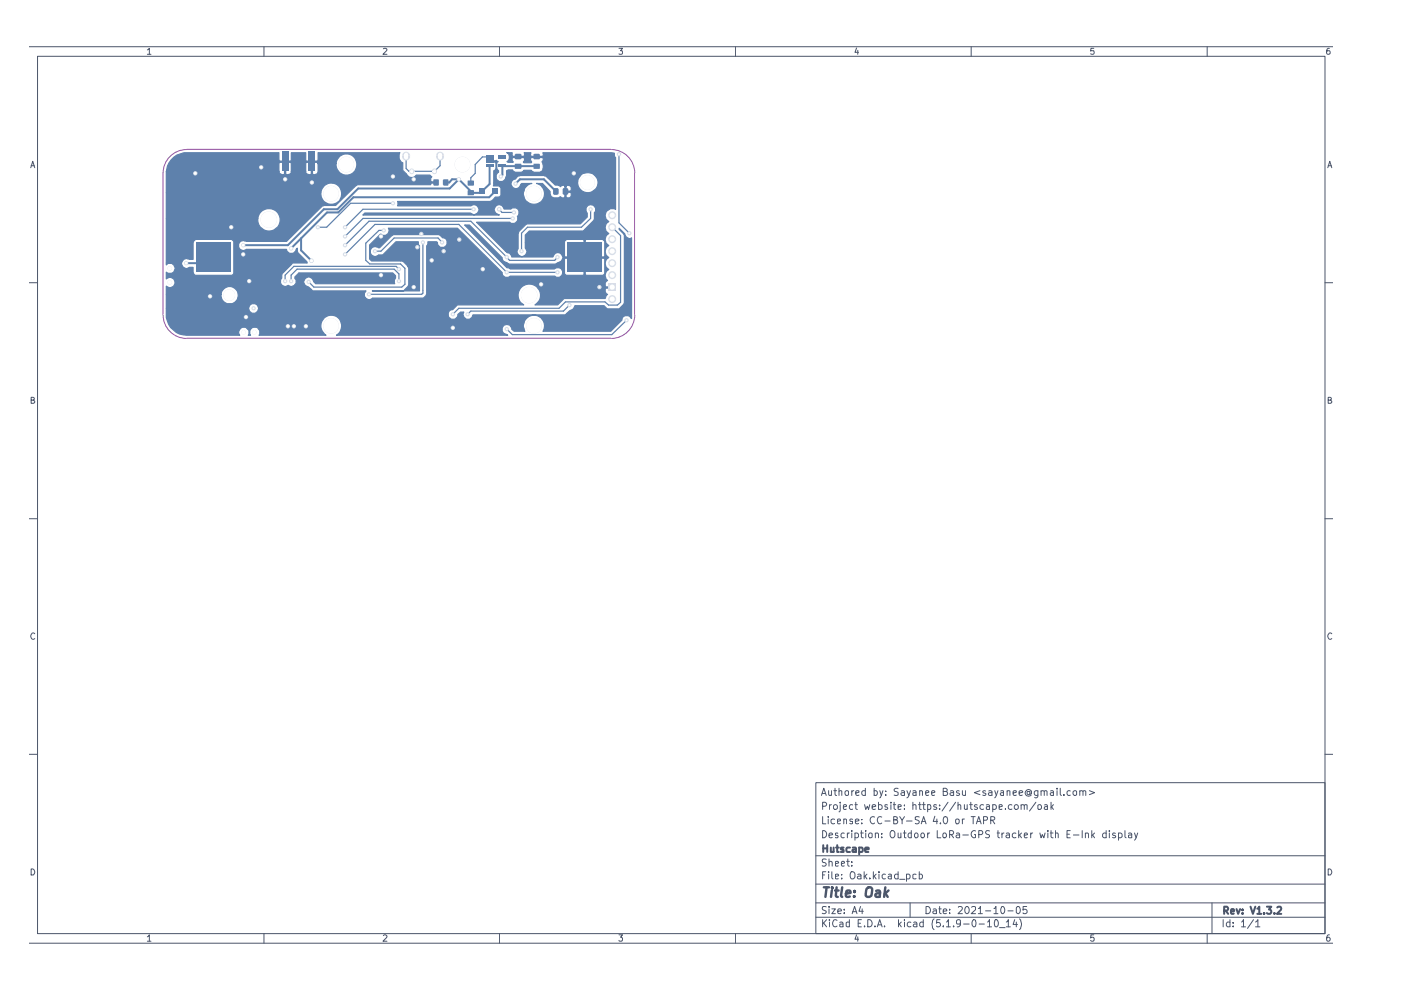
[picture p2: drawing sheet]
<svg xmlns="http://www.w3.org/2000/svg" width="297mm" height="210mm" viewBox="0 0 297 210" stroke-linecap="round" stroke-linejoin="round" font-family="sans-serif">
<g fill="none" stroke="#4c566a" stroke-width=".21">
<path d="M6.3 9.9h276.3M8 11.9h272.9v186.1h-272.9zM31.2 10.6l.5-.4v1.3M31.2 11.5h.8M56 9.9v2M81.3 10.3l.5-.1 .2 .4-.8 .9h.8M105.9 9.9v2M131.2 10.2h.8l-.4 .6h.3v.6h-.7M156 9.9v2M181.6 10.2l-.3 .9h.7M181.9 10.7v.8M205.9 9.9v2"/>
<path d="M231.9 10.2h-.6l-.1 .6h.7a.48 .48 0 0 1 0 .6 .48 .48 0 0 1-.7 0M255.9 9.9v2M281.9 10.2l-.5 .1-.1 1 .2 .2 .4-.1 .1-.4-.1-.2h-.6v.2M6.5 35.6l.4-1.4 .5 1.4M6.6 35.1h.7M281.5 35.6l.4-1.4 .5 1.4M281.6 35.1h.7M6.3 59.9h1.7M280.9 59.9h1.7M6.6 84.8h.6v-.5l-.6-.1v1.3h.5l.3-.4-.4-.3M281.6 84.8h.6v-.5l-.6-.1v1.3h.5l.3-.4-.4-.3M6.3 110h1.7"/>
<path d="M280.9 110h1.7M7.4 134.4a.57 .57 0 0 0-.8 0 .57 .57 0 0 0 0 .8l.3 .4 .5-.2M282.4 134.4a.57 .57 0 0 0-.8 0 .57 .57 0 0 0 0 .8l.3 .4 .5-.2M6.3 159.9h1.7M280.9 159.9h1.7M173 165.9h107.9v32.1h-107.9zM174.2 168.7l.5-1.6 .5 1.6M174.3 168.2h.7M174.4 176.1a.77 .77 0 0 1 .9 .8 .77 .77 0 0 1-.9 .7zM174.4 173.1v1.6h.7M174.4 170.9h.7l.2-.3-.1-.3-.3-.2h-.5v1.5M175.6 173.1v.1"/>
<path d="M175.6 173.7v1M175.7 167.6l.1 1 .3 .1 .2-.2M175.8 177.1l.7-.1-.1-.3-.4-.1-.2 .3 .1 .6h.5M175.9 170.6v1M176.3 170.6l-.4 .3M176.3 167.6v1.1M176.8 170.8l.2-.2 .4 .1 .1 .7a.47 .47 0 0 1-.4 .2 .47 .47 0 0 1-.4-.2zM176.8 167.6h.6M177 173.7h-.5l-.3 .2 .2 .7h.6M177 167.1v1.3l.4 .3M177.5 174.2l.7-.2-.1-.3h-.4l-.2 .1v.6l.2 .3 .4-.1M177.6 176.7h-.5v.3l.4 .1 .2 .3-.2 .2-.4-.1"/>
<path d="M177.9 167.8l.2-.2 .4 .1v1M177.9 167.1v1.6M178.1 170.6v1.3l-.2 .2M178.1 170.1v.2M178.8 171.1l.7-.2-.2-.3-.4 .1-.1 .7 .2 .2 .4-.1M178.9 173.7h.4l.2 .1v.9M178.9 173.7v1M179 176.7l-.4-.1-.3 .4v.4l.3 .2 .4-.1M179.2 167.9l.2-.3 .4 .1 .1 .8-.5 .2-.2-.4zM179.7 176.6v1M180.1 176.6l-.4 .4M180.6 176.1v.2"/>
<path d="M180.6 167.6v1.1M180.6 176.6v1M180.8 173.7h-.5l-.1 .1 .1 .4h.5v.4h-.6M180.8 170.7l-.5-.1-.2 .3v.5l.2 .2 .5-.1M181 167.6l-.4 .3M181.3 176.7h.6l.1 .7a.52 .52 0 0 1-.7 .1M181.3 176.6v1.5M181.3 170.6h.5M181.4 174.2l.7-.2-.1-.3h-.4l-.2 .1v.8h.6M181.4 170.1v1.3l.4 .2M181.4 168.1l.7-.1v-.3l-.4-.1-.3 .2 .1 .8h.6M182.5 176.6h.5"/>
<path d="M182.6 176.1v1.3l.4 .2M182.7 174.5v.2M182.7 173.7v.1M183.3 170.6l.3 1 .3-.7 .2 .7 .3-1M183.5 167.7a.52 .52 0 0 0-.8 .2l.2 .7h.6M183.5 167.1v1.6M183.6 176.1v.2M183.6 176.6v1M184.2 176.8l.2-.2 .5 .2-.1 .7-.4 .1-.3-.2zM184.9 171.1l.8-.2-.1-.2-.4-.1-.3 .3v.5l.3 .2 .4-.1M185.3 167.7l.5-.1 .2 .3-.1 .6-.1 .2-.5-.1M185.3 167.1v1.6"/>
<path d="M185.4 173.2a.71 .71 0 0 0-.9 .6 .71 .71 0 0 0 .8 .8l.1-.1M185.6 176.8l.1-.1a.36 .36 0 0 1 .6 .2v.7M185.6 176.6v1M186.3 170.7h.6l.1 .7a.52 .52 0 0 1-.7 .1M186.3 170.1v1.5M186.5 167.6l.4 1.1M186.9 177.5v.1M186.9 176.7v.2M186.9 173.2a.67 .67 0 0 0-.8 .2 .67 .67 0 0 0 0 .8l.2 .4 .2 .1 .4-.2M187.2 167.6l-.5 1.5-.2 .1M187.6 174.1h1.1M187.8 168.5v.2"/>
<path d="M187.8 167.7v.1M188.1 170.7h-.5v.3l.4 .1 .2 .3-.2 .2-.4-.1M188.9 170.1v.2M188.9 170.6v1M189.1 176.1h.3a.97 .97 0 0 1 0 1.5h-.3a.97 .97 0 0 1 0-1.5zM189.4 170.6h.5M189.5 173.8l.7-.1v-.5l-.7-.1v1.6h.5l.2-.2 .1-.3-.4-.4M189.6 170.1v1.3l.3 .2M190.4 176.6v.9l.4 .1 .2-.1M190.4 171.1l.7-.2-.1-.2h-.6v.8h.6M190.4 167.2a.6 .6 0 0 0-.8 .2l.1 .4 .7 .3v.4a.64 .64 0 0 1-.8 .1M190.8 173.1l.5 .8 .5-.8"/>
<path d="M191 176.6v1M191.1 167.7l.4-.1 .3 .2v.9M191.3 173.9v.8M191.5 176.6h.6M191.8 176.1v1.4l.3 .1M191.8 171.4v.2M191.8 170.7v.2M191.8 168l-.8 .2 .3 .5 .5-.1M192.2 174.1h1.2M192.3 167.6l.4 1.1M193 167.6l-.5 1.4-.2 .2M193.2 176.7l-.4-.1-.3 .4v.4l.3 .2 .4-.1"/>
<path d="M193.2 176.1v1.5M193.5 170.8l.3-.2 .3 .1 .1 .9M193.5 167.7l.6-.1 .1 .2v.9M193.5 170.1v1.5M194 176.8l.4-.2 .2 .4v.4l-.2 .2h-.3l-.2-.2zM194.2 168l-.7 .1v.5h.7M194.7 170.6h.6M194.9 173.2h-.8v.5l.8 .5-.1 .3-.2 .2-.5-.1M195 170.1v1.4l.3 .1M195 167.8l.2-.2 .4 .2v.9M195 167.6v1.1M195.3 176.8l.2-.2 .4 .2 .1 .6-.3 .2h-.2l-.3-.2z"/>
<path d="M195.3 174.7l.5-1.6 .5 1.6M195.4 174.2h.8M195.6 170.6h.6M195.8 170.1v1.4l.4 .1M196.3 168.1l.6-.1-.1-.4h-.4l-.1 .2v.6l.1 .3 .4-.1M196.7 170.7l.4-.1 .3 .3-.1 .6h-.6M196.7 170.6v1.5M196.7 176.6v1M197.1 176.6l-.3 .1-.1 .3M197.5 168.1l.7-.1-.2-.4h-.3l-.2 .2v.6l.2 .3 .4-.1M198.2 173.1l-.3 1.1h.9M198.5 170.7l-.4-.1-.1 .3 .5 .3 .1 .2-.2 .2-.4-.1"/>
<path d="M198.6 173.7v1M198.7 176.1v1.5h.8M199.2 171.4v.2M199.2 170.7v.2M199.4 174.5v.2M200 176.7l.4-.1 .3 .4v.4l-.3 .2-.4-.1-.1-.1zM200 167.8h.7l.1-.4-.3-.3h-.5v1.6h.6l.2-.2 .1-.4-.4-.3M200.2 173.2l.2-.1a.79 .79 0 0 1 .6 .7 .79 .79 0 0 1-.3 .8l-.2 .1a.89 .89 0 0 1-.3-1.5zM201 170.1l-1.3 1.9M201.3 177l.7-.1 .2-.3-.1-.3-.3-.2h-.5v1.5M201.5 167.7l.4-.1 .3 .2v.9M201.7 177l.5 .6"/>
<path d="M202.2 168l-.8 .2 .3 .5 .5-.1M202.6 170.1l-1.3 1.9M202.7 173.7h.4l.3 .2v.4l-.3 .4-.4-.1zM202.8 176.7h.6l.1 .9M203.1 170.8l.2-.2 .3 .1 .1 .9M203.1 170.1v1.5M203.4 167.7l-.4-.1-.2 .2 .1 .3 .6 .2-.1 .3h-.6M203.5 177h-.6l-.2 .3 .2 .3 .6-.1M204 167.6l.1 1 .5 .1 .1-.2M204 173.7v1M204.1 177h1.2M204.5 173.7h-.5v.2"/>
<path d="M204.5 170.6v.8l.1 .2 .5-.2M204.7 167.6v1.1M205.1 170.6v1M205.6 170.6h.6M205.8 170.1v1.3l.4 .2M205.9 173.1h.9M206.3 173.1v1.6M206.8 176.2a.71 .71 0 0 0-.9 .7 .71 .71 0 0 0 .9 .6v-.5h-.2M207 174.7l.5-1.6 .5 1.6M207.2 170.7a.35 .35 0 0 0-.4-.1 .35 .35 0 0 0-.2 .3l.7 .5-.3 .2-.4-.1M207.2 174.2h.7M207.5 177h.6a.47 .47 0 0 0 .3-.5 .47 .47 0 0 0-.3-.4h-.6v1.5"/>
<path d="M207.8 167.6l-1.2 .5 1.2 .4M208.5 173.9h.6l.3-.2-.1-.5-.8-.1v1.6M208.5 170.7h-.6l-.1 .7a.52 .52 0 0 0 .7 .1M209 167.7l-.4-.1-.2 .2v.3l.6 .2v.3h-.6M209.1 170.7h.6l.1 .9M209.6 167.7l.5-.1 .2 .2v.9M209.8 176.2l-.6-.1-.2 .3 .2 .5 .5 .1 .1 .4-.3 .2-.5-.1M209.8 170.9l-.7 .2v.4h.7M210.1 173.9l.6-.1 .2-.1-.1-.5-.7-.1v1.6M210.3 168l-.8 .2 .3 .5 .5-.1M210.4 173.9l.5 .8M210.5 170.7h.6l.1 .7a.52 .52 0 0 1-.7 .1"/>
<path d="M210.5 170.6v1.5M210.9 167.6l.3 1.1M211.4 176.6h.5M211.6 176.1v1.3l.3 .2M211.6 167.6l-.7 1.6M211.8 171.1l.7-.2-.2-.3-.5 .1v.8h.6M212.2 167.7h.6v1M212.4 176.6v1M212.8 168l-.7 .2 .1 .4h.6M212.9 176.6l-.5 .4M213.2 171.4v.2M213.4 176.7h.6v.9"/>
<path d="M213.5 167.8l.2-.2 .4 .1v1M213.5 167.6v1.1M214 177h-.5l-.2 .3 .2 .3 .5-.1M214.5 170.7h-.5l-.2 .7a.52 .52 0 0 0 .7 .1M214.8 168.1l.7-.1v-.3l-.4-.1-.3 .2 .1 .8h.6M215.1 170.8l.3-.2 .3 .1 .2 .7a.47 .47 0 0 1-.4 .2 .47 .47 0 0 1-.4-.2zM215.4 176.7h-.6l-.2 .7a.52 .52 0 0 0 .8 .1M216 176.1v1.5M216.1 168.1l.7-.1-.1-.3-.4-.1-.2 .2 .1 .8h.5M216.2 177l.4 .6M216.5 170.8l.1-.1a.36 .36 0 0 1 .6 .2v.7M216.5 170.6v1"/>
<path d="M216.6 176.6l-.6 .6M217.2 177.1l.6-.1-.1-.4-.4 .1-.1 .7 .1 .2 .5-.1M217.2 170.9l.1-.3 .5 .1v.9M218.4 167.9h-.6v.5l.4 .1 .2-.2M218.4 167.8v.6l.3-.1v-.5a.7 .7 0 0 0-.9-.3l-.4 .3a.72 .72 0 0 0 .7 1l.5-.1M218.5 176.6v1M218.9 176.6l-.4 .4M219.6 170.1l-1.3 1.9M220 170.8l.3-.2 .4 .2 .1 .6-.2 .2-.6-.2zM220 167.6v1.2l-.3 .4-.3-.1M220 167.7a.52 .52 0 0 0-.7 .2l.2 .7h.5M220.5 176.6l.2 1 .3-.6 .3 .6 .3-1"/>
<path d="M220.7 167.8l.3-.2 .4 .2v.9M220.7 167.6v1.1M221.4 167.8l.2-.2 .4 .2v.9M221.5 170.7h.5l.1 .9M222.1 170.9l-.5 .1-.2 .3 .2 .3 .5-.1M222.2 176.1v.2M222.2 176.6v1M222.7 176.6h.6M222.8 167.7l.4-.1 .2 .2v.9M222.8 176.1v1.3l.5 .2M222.8 170.1v1.5M222.9 171l.5 .6"/>
<path d="M223.4 168l-.7 .2 .1 .5 .6-.1M223.4 170.6l-.6 .6M223.8 176.8l.1-.2 .4 .1 .1 .9M223.8 176.1v1.5M224.1 167.1v.2M224.1 167.6v1.1M224.8 167.1v1.3l.2 .3M225.6 168.5v.2M226.2 176.9h.5M226.9 176.1h-.7v1.5h.7M226.9 167.7l-.4-.1-.3 .3 .1 .6 .2 .2 .4-.1M227.5 167.9a.45 .45 0 0 1 .8-.1v.7l-.3 .2-.4-.2z"/>
<path d="M227.6 177h1.2M228.9 167.8l.3-.2 .4 .2v.9M228.9 167.6v1.1M229.4 176.1v1.5M229.6 167.8l.2-.2 .4 .2v.9M230.1 176.8l.1-.1a.36 .36 0 0 1 .6 .2v.7M230.1 176.6v1M231 167.6l1.1 .5-1.1 .4M231.5 176.1v1.5M231.6 177l.5 .6M232.1 176.6l-.6 .6M234.5 176.7h-.6l-.1 .7a.52 .52 0 0 0 .7 .1"/>
<path d="M234.5 176.1v1.5M235.2 176.1v.2M235.2 176.6v1M236.5 176.7l-.4-.1-.2 .3 .2 .2 .4 .1v.3h-.6M237.2 176.7h.5l.2 .7a.52 .52 0 0 1-.7 .1M237.2 176.6v1.5M238.5 176.1v1.3l.3 .2M239.3 176.7h.6v.9M239.9 177l-.6 .1v.4h.6M240.5 176.6l.4 1M241.2 176.6l-.7 1.5M6.3 200h276.3"/>
<path d="M6.6 184.2a.71 .71 0 0 1 .7 .5 .71 .71 0 0 1-.2 .8h-.5zM31.2 198.6l.5-.4v1.4M31.2 199.6h.8M56 198v2M81.3 198.4l.1-.2h.4l.2 .4-.8 1h.8M105.9 198v2M131.2 198.2h.8l-.4 .5 .4 .3-.1 .5-.5 .1-.2-.2M156 198v2M173 194.5h107.9M173 191.4h107.9M173 187.5h107.9M173 181.4h107.9"/>
<path d="M174.4 195v1.5M174.4 185.5h.4M174.6 195.7l.7 .8M175.1 184.8h-.7v1.6M175.2 192.3h-.8a.61 .61 0 0 0 .1 .6 .61 .61 0 0 0 .6 .2l.1 .4a.6 .6 0 0 1-.9 .1M175.2 182.2h-.8a.53 .53 0 0 0 .1 .6 .53 .53 0 0 0 .5 .2l.2 .2-.2 .4h-.7M175.3 195l-.9 .9M175.7 184.8v.2M175.7 185.3v1.1M175.8 192.2v.2M175.8 182.8l.1-.1a.36 .36 0 0 1 .5 .2v.7M175.8 182.1v1.5"/>
<path d="M175.8 192.7v1M175.9 195v.2M175.9 195.5v1M176.4 192.7h.7l-.7 1h.7M176.4 184.8v1.3l.2 .3M177.1 185.8l.7-.1-.2-.4-.5 .1v.9h.6M177.1 183.1l.7-.1-.2-.4-.5 .1v.9h.6M177.5 195.2l-.4-.2a.78 .78 0 0 0-.6 .7 .78 .78 0 0 0 .6 .8l.4-.2M177.6 193.2l.8-.1-.1-.3-.4-.1-.3 .3v.5l.3 .2 .4-.1M178.1 195.6h.5l.1 .9M178.4 183.1l.7-.1-.2-.4-.4 .1-.1 .7 .2 .2h.4M178.5 186.2v.2"/>
<path d="M178.5 185.4v.1M178.7 195.9l-.6 .1v.4h.6M179 193.5v.2M179 192.8v.2M179.5 182.6h.6M179.7 182.1v1.3l.4 .2M180.1 195.6l-.4-.1-.3 .2v.6l.3 .2 .4-.1M180.1 195v1.5M180.4 184.9a.54 .54 0 0 1 .9 .4v.5a.51 .51 0 0 1-.5 .6 .51 .51 0 0 1-.5-.6zM180.6 183.5v.1M180.6 182.7v.2M180.7 193.7l.5-1.5 .5 1.5"/>
<path d="M180.8 193.3h.7M181.6 198.2l-.3 .9h.7M181.9 185.4l.4-.1 .2 .2v.9M181.9 198.6v1M181.9 195.7h.6M182.5 192.2l-.4 1h.9M182.5 185.7l-.7 .2 .2 .5 .5-.1M182.6 195h-.7v1.5h.7M182.8 192.7v1M183.2 184.8v1.6M183.3 196.3v.2M183.4 185.8l.4 .6"/>
<path d="M183.8 185.3l-.6 .6M184 195a.78 .78 0 0 1 .9 .7 .78 .78 0 0 1-.9 .8zM184.4 186.2v.2M185.2 184.8v1.6M185.3 185.8l.5 .6M185.5 196.3v.2M185.8 185.3l-.6 .6M186 196.5l.5-1.5 .5 1.5M186.2 196.1h.7M186.4 184.8v.2M186.4 185.3v1.1M187.5 196.3v.2"/>
<path d="M187.7 185.4l-.4-.1-.3 .3 .1 .6 .2 .2 .4-.1M188.4 185.4h.6v1M189 185.7l-.7 .2 .3 .5 .4-.1M190.4 185.4l-.5-.1-.2 .3v.4l.2 .4 .5-.1M190.4 184.8v1.6M190.5 195v1.5M190.7 195.9l.4 .6M190.8 186.4h1.1M191.1 195.5l-.6 .6M191.8 195v.2M191.8 195.5v1M192.2 185.4l.5-.1 .3 .3v.4l-.3 .4-.5-.1"/>
<path d="M192.2 185.3v1.6M193 191.4v3.1M193.1 195.6h-.6l-.1 .7a.52 .52 0 0 0 .7 .1M193.7 195.6h.6l.1 .9M194.2 185.4l-.4-.1-.3 .2v.7l.3 .2 .4-.1M194.4 195.9h-.5l-.3 .3 .3 .3 .5-.1M194.9 185.4l.4-.1 .3 .3v.4l-.3 .4-.4-.1M194.9 184.8v1.6M195.7 195.6h-.5l-.2 .7a.52 .52 0 0 0 .7 .1M195.7 195v1.5M196.3 192.2a.78 .78 0 0 1 1 .8 .78 .78 0 0 1-1 .7zM197.9 192.8h.6v.9"/>
<path d="M198 194.8a1.74 1.74 0 0 0 0 2.3M198.5 193.1h-.5l-.2 .3 .2 .3 .5-.1M199.1 192.7h.5M199.2 192.2v1.3l.4 .2M199.3 195h-.7l-.1 .7 .2-.1 .5 .1 .2 .6-.3 .2h-.4l-.2-.2M200 193.2l.7-.1v-.3l-.5-.1-.2 .3v.5l.2 .2 .5-.1M200 196.3v.2M200.7 195.5l.4-.5v1.5M200.7 196.5h.8M201.3 193.5v.2M201.3 192.8v.2M202.2 196.3v.2"/>
<path d="M203.2 192.4l.2-.2h.3l.3 .4-.9 1.1h.9M203.6 195.7l-.1 .2h-.6l-.1-.2 .1-.5 .2-.2 .5 .2v1l-.4 .3h-.3M204.3 195.9h1.2M204.7 192.4l.3-.2a.82 .82 0 0 1 .5 .8 .82 .82 0 0 1-.5 .7 .93 .93 0 0 1-.3-1.3zM205.9 198v2M206 192.4l.2-.2 .6 .1v.6l-.9 .8h.9M206.4 195a.89 .89 0 0 1 .4 1.4l-.2 .1a.88 .88 0 0 1-.2-1.5zM207.4 192.6h.2l.3-.4v1.5M207.4 193.7h.9M207.6 195.9h1.1M209 193.1h1.1M209.4 195.5l.4-.5v1.5"/>
<path d="M209.4 196.5h.8M210.7 192.6h.2l.3-.4v1.5M210.7 193.7h.9M210.9 195.2l.3-.2a.82 .82 0 0 1 .5 .7 .82 .82 0 0 1-.5 .8l-.3-.2-.1-.4zM211.9 196.7h1.2M212.3 192.3l.2-.1a.82 .82 0 0 1 .5 .8 .82 .82 0 0 1-.5 .7 1.1 1.1 0 0 1-.2-1.4zM213.4 195.5l.4-.5v1.5M213.4 196.5h.8M213.7 193.1h1.1M215.1 195l-.3 1h.9M215.5 195.5v1M215.6 192.4l.2-.2a.82 .82 0 0 1 .5 .8 .82 .82 0 0 1-.5 .7l-.3-.2z"/>
<path d="M216.2 194.8a1.74 1.74 0 0 1 0 2.3M217.7 192.2h-.8v.8l.2-.2 .5 .1 .2 .6a.6 .6 0 0 1-.9 .1v-.1M231.9 198.2h-.6l-.1 .7 .3-.2 .4 .1v.7l-.4 .1-.3-.2M255.9 198v2M257 191.4v6.6M259.3 195v1.5M260.8 195.6l-.5-.1-.3 .3v.5l.3 .2 .5-.1M260.8 195v1.5M261.5 196.3v.2M261.5 195.6v.1M263.2 195.5l.5-.5v1.5M263.2 196.5h.9"/>
<path d="M265.8 195l-1.3 1.8M266.2 195.5l.5-.5v1.5M266.2 196.5h.9M281.6 184.2a.71 .71 0 0 1 .7 .5 .71 .71 0 0 1-.2 .8h-.5zM281.9 198.2a.58 .58 0 0 0-.6 .6v.7l.5 .1 .2-.3v-.3l-.2-.3h-.3l-.2 .3"/>
</g>
<g fill="none" stroke="#4c566a" stroke-width=".42">
<path d="M174.5 179.2v1.4M174.5 179.9h.9M175.4 179.2v1.4M176.1 179.7v.9h.6M176.7 179.7v.9M177.2 179.7h.6M177.5 179.2v1.4h.3M178.9 179.7h-.5l-.1 .2 .1 .2 .5 .1v.4h-.6M180.2 179.7h-.6l-.1 .3 .1 .6h.6M180.8 179.7h.6l.1 .2v.7h-.7v-.5l.7-.1M182.2 180.6h.6l.1-.6-.1-.3h-.6v1.4M183.4 180.1l.8-.1-.1-.3h-.6l-.1 .2 .1 .7h.6"/>
<path d="M259.5 193.1h.6a.47 .47 0 0 0 .3-.4 .47 .47 0 0 0-.3-.5h-.6v1.6M259.9 193.1l.5 .7M261 193.3l.7-.1-.2-.5-.4 .1-.1 .8 .2 .2 .4-.1M262.2 192.7l.3 1.1 .4-1.1M263.4 193.6v.2M263.4 192.8v.2M265.1 192.2l.5 1.6 .5-1.6M266.6 192.7l.4-.5v1.6M266.6 193.8h.8M268 193.6v.2M268.6 192.2h.9l-.5 .6 .5 .2v.5l-.2 .3-.7-.2M270.2 193.6v.2"/>
<path d="M270.8 192.4l.6-.2 .3 .5-1 1.1h1"/>
</g>
<g fill="none" stroke="#4c566a" stroke-width=".51">
<path d="M174.7 188.1h1.1M175.3 188.1l-.3 2.1M176.4 188.8l-.2 1.4M176.4 188.1v.3M177 188.8h.8M177.4 188.1l-.2 1.8 .4 .3M178.6 188.1l-.3 1.8 .3 .3M179.3 189.5l1-.2v-.4h-.8l-.2 1 .3 .3 .6-.1M181.1 190v.2M181.2 188.9v.2M183.7 188.5a.72 .72 0 0 1 1-.3 1.66 1.66 0 0 1-.2 1.9h-.8a1.87 1.87 0 0 1 0-1.6zM185.8 188.9h.7v1.3"/>
<path d="M186.6 189.3l-.7 .1-.3 .3 .1 .4 .1 .1 .7-.1M187.7 188.1l-.2 2.1M187.7 189.4l.5 .8M188.4 188.8l-.9 .8"/>
</g>
<path d="M39.5 31.7h90M39.6 31.7a5 5 0 0 0-5 5l-.1 30M129.6 31.7a5 5 0 0 1 5 5M134.5 36.7v30M34.6 66.8a5 5 0 0 0 5 5M39.5 71.7h90M134.6 66.8a5 5 0 0 1-5 5" fill="none" stroke="#9450a0" stroke-width=".21"/>
<g fill="none" stroke="#5e81ac" stroke-width=".25">
<path d="M103.2 33.2l.1 .1M103.8 33.3h-1.5l-1.5 1.6M77 44.4l-3.8 3.8M77 46.3l-3.8 3.8M78.2 46.9l-5 5.1M79.5 47.6l-6.3 6.3M81.4 48.9h-1.1l-2.7 2.7v3.6l.8 .8h6.5l1 .9v3.4l-.7 .6h-18.7l-1.1-1.1M83.3 43.1h-9l-5 5.1h-1.9M83.6 50.5l-2.8 2.8h-1.3M83.6 57.1l1 1v1.5M84 56.5l.6 .6M99.8 46.9l8.2 8.3h9.6l.6-.7"/>
<path d="M105.8 44.4h.1M105.8 44.4l.6 .6h2.6M107.4 57.7h10.8M125.2 44.4v1.9l-1.9 1.9h-11.5l-1.2 1.2v3.9M107.4 69.8l1.2 1.2h21.1M120.7 64.7l-1.2 1.3h-19.7M129 64.7l-.7-.7h-8.4l-1.4 1.4"/>
</g>
<path d="M95.8 38l-.6 .7M103.8 34.2h1.2l.2 .3v1.3l.3 .4M109.3 38.9l.9-.9h5.1l2.6 2.6M113.8 35.2h-7.3v1.9l-.3 .3M68.7 44.4h2.8M71.7 45h-2.4l-5.5 5.5v2.6l2.2 2.2M105 40.6l-1.3 1.2" fill="none" stroke="#5e81ac" stroke-width=".42"/>
<circle cx="97.3" cy="38" r=".21" fill="#5e81ac"/>
<path d="M94.5 38.7h.7M95.8 38h1.5M97.3 38l-2 2h-19.4l-4.4 4.4M103.8 35.2v3.8l-1.9 1.9h-2.1v-.3l-2.5-2.6M45.2 54.5l-1.3 1.3h-4.4M52.8 59.6l-.6 .7M63.8 50.5l-2.1 2.2M68.7 44.4l-7.7 7.6h-9.4M103.7 41.8h-28.8l-3.2 3.2" fill="none" stroke="#5e81ac" stroke-width=".42"/>
<g fill="none" stroke="#5e81ac" stroke-width=".25">
<path d="M86.1 33.1v2.6l.6 .6h5.4l1.2-1.2v-2M100.8 34.9v1.8l-1 1v.8M77 44.4h23.4M77 46.3h31.7M78.2 46.9h21.6M79.5 47.6h17.8l10.1 10.1M83.6 57.1h-20.6l-1.3 1.2v1.3M83.6 50.5h9.3l.8 .9M84 56.5h-21.7l-1.8 1.8v1.3M89.7 51.4v10.7l-.3 .3h-11.2M129.8 48.2l1.8 1.8M99.1 66.6h.1"/>
<path d="M99.8 66l-.7 .6M118.5 65.4h-21.2l-1.3 1.2M131.6 64.1l-.7 .6h-1.9M132.8 67.9l-3.1 3.1"/>
</g>
<path d="M36.3 33.9l1.2-1 1.5-.5h20.1v1.6l.2 .2h2.3l.2-.2v-1.6h3v1.6l.2 .2h2.3l.1-.2v-1.6h17.4a1.49 1.49 0 0 0 .6 2.1v1.6l.7 .8a1.21 1.21 0 0 0 2.2 .2h2.8l.5 .4-.3 .3v.6l.2 .2h1.2v.3l-1.2-.1-.2 .4h-15.5l-.4 .2-4.2 4.2h-2.5l-.6 .2-7.4 7.4h-8.5a1.04 1.04 0 0 0-1.6 .8 1.04 1.04 0 0 0 1.6 .9l8.5 .1a1.03 1.03 0 0 0 1.1 .8 1.03 1.03 0 0 0 1-.9l.2-.3 .1 1 2 1.9 .1 .3h-3.3l-2.1 2.2-.2 1.1a1.03 1.03 0 0 0 .1 1.3 1.03 1.03 0 0 0 1.4 .1 1.02 1.02 0 0 0 1.4 0 1.02 1.02 0 0 0 0-1.4v-.4l.9-.8h19.9l.6 .6v.5l-.3 .4 .1 .8h-16.8l-.4-.6a1.05 1.05 0 0 0-1.1-.9 1.05 1.05 0 0 0-1 1.1 1.05 1.05 0 0 0 1 1l.9 .9h11.3l-.1 .1a.99 .99 0 0 0 .1 1.4 .99 .99 0 0 0 1.4 0h10.8l.7-.8v-10.3l.2-.4v-.4h1.9l.2 .6 .5 .5 .8 .1a1.05 1.05 0 0 0 .7-1.2 1.05 1.05 0 0 0-.9-.9l-.9-.7h-9.6l-2.9 2.8h-.3a1.04 1.04 0 0 0-1.4 .1 1.04 1.04 0 0 0 0 1.4 1.04 1.04 0 0 0 1.4 .1l1-.1 2.7-2.7h4.8v.4l.2 .4v9.6h-9.9h6.6l1.1-1.2v-3.7l-1.1-1.3-.6-.3-6.2 .1-.4-.4v-3l2.2-2.2 .6 .2a1.05 1.05 0 0 0 1-.4 1.05 1.05 0 0 0 .1-1.1h14.7l9.5 9.4a1.02 1.02 0 0 0 .6 .9 1.02 1.02 0 0 0 1.1-.2h9.4l.2 .2a1.15 1.15 0 0 0 1.5-.8l.4-.1v.2l.3 .4h3.7l.1-.2v-3.5h.3v3.5l.1 .2h3.7l.3-.4v-3.1l-.1-.2h-8.3l-.1 3.1h-.4a1.05 1.05 0 0 0-.6-1 1.05 1.05 0 0 0-1.1 .2h-9.4l-.7-.2-9-9.1h1l7 7a1.16 1.16 0 0 0 1.1 1.1l.4 .2h9.8l.4-.2a1.1 1.1 0 0 0 1.1-1.3 1.1 1.1 0 0 0-1.5-.9l-.6 .9h-8.7l-.5-.9h-.5l-.4-.4h2.5v.3a1.04 1.04 0 0 0 1.5 .8 1.04 1.04 0 0 0 .3-1.7v-1.2h8.3l.1 3.1h4v-3.6h.3v3.6h4l.1-.2v-3.1l-.5-.4h-3.5l-.1 .1-.4-.1h-3.5l-.4 .1-.1 .5h-8.3v-1.6l.8-.8h11.5l2.3-2.5v-1.4a1.02 1.02 0 0 0-.1-1.4 1.02 1.02 0 0 0-1.4 .1 1.02 1.02 0 0 0 0 1.4v.8l-1.4 1.5h-11.3l-.3 .1-1.5 1.5-.1 .4v3.2l-.3 .5h-2.5l-6.1-6.1h7.1l.1 .2a1.06 1.06 0 0 0 1.3-.2 1.06 1.06 0 0 0 .2-1.3l.2-.2a1.06 1.06 0 0 0-.6-1.5h-.6l-.4 .2h-1.4a1.07 1.07 0 0 0-1.1-.9 1.07 1.07 0 0 0-1 1.1 1.07 1.07 0 0 0 1 1l.1 .1h-29l.4-.4h22.5a1.04 1.04 0 0 0 1.4 0 1.04 1.04 0 0 0 .1-1.4 1.04 1.04 0 0 0-1.4-.2h-15.6v-.9h19.6l.4-.1 .7-.8h.9l.3-.4v-1.6l-.5-.4h-1.1l.1-.6h3.6a1.03 1.03 0 0 0 .9 1.2 1.03 1.03 0 0 0 1.2-.8l.2-.3h2.1a2.25 2.25 0 0 0-1.4 3.3 2.25 2.25 0 0 0 3.6 .4 2.25 2.25 0 0 0-.6-3.5l-.6-.2h1.3l1.6 1.7v.5l.3 .6 .5 .3h1l.4-.3 .3 .3h.6l.1-1.2h.2v1l.2 .2h.6l.3-.5v-.6l-.2-.1h-1.1v-1.4h.2v1.1h.9l.2-.2v-.6l-.3-.4-1 .1-.5-.2-.5 .4-.2-.3-.9-.1-.7-.7h5.5a2.17 2.17 0 0 0 2.9 2.2 2.17 2.17 0 0 0 .7-3.6 2.17 2.17 0 0 0-3.5 1l-.1 .4h-5.5l-1-1-.6-.3h-5.1l-.5 .2a1.23 1.23 0 0 1-1 .7l-.5 .7h-3.6v-2.6l.5-.3 .2 .2 .3 .1v.3a1.06 1.06 0 0 0 0 1.9 1.06 1.06 0 0 0 1.6-.9l.1-1.3 .3-.2h1l.6 .5h1.2l.5-.4h1.6l.6 .4h1.2a1.23 1.23 0 0 0 .8-1.5l-.3-.7 .3-.4v-.3l-.2-.2h-2.4l-.1 .2 .1 .6 .1 .1-.1 .2h-1.6v-.2l.2-.2v-.5l-.2-.2h-2.3l-.1 .7 .2 .2v.1h-1.1l-.1-.2a1.15 1.15 0 0 0 0-1.8h1l.1 .7h2.3l.2-.1-.1-.6h1.5l-.1 .6 .1 .1h2.4l.2-.1-.1-.6 15.2 .1v.5l.2 .4v11l-.2-.2a1.56 1.56 0 0 0-1.6 .6 1.56 1.56 0 0 0-.2 1.6l.6 .5a1.44 1.44 0 0 0 0 2.6 1.44 1.44 0 0 0 0 2.5 1.44 1.44 0 0 0 0 2.6 1.44 1.44 0 0 0 0 2.5 1.47 1.47 0 0 0-.3 2.4l-.3 .1-.2 .4v.7l.2 .1h1.5v.3h-1.5l-.2 .2v.6l.2 .4 .3 .1-.3 .4-.2 .5h-8.7l-1.4 1.3h-4.8a2.37 2.37 0 0 0 .6-3.5 2.37 2.37 0 0 0-3.6 0 2.37 2.37 0 0 0 .6 3.5h-14l-1 1.1h-.3a1.03 1.03 0 0 0-.3 1.8 1.03 1.03 0 0 0 1.7-.8l.6-.5h.6a1.01 1.01 0 0 0 .5 1.4 1.01 1.01 0 0 0 1.4-.7l.1-.1h19.5l.3-.2a2.28 2.28 0 0 1 1.4-1l.4-.8h6.2l.6 .7h2.6l.9-.9 .2-.3v-14.4l-1.1-1.3v-.2l1.2 1.2a1 1 0 0 0 1.4 .8l-.1 17.1a1.01 1.01 0 0 0-1.1-.6 1.01 1.01 0 0 0-.8 1l-2.4 2.3h-14.4a2.23 2.23 0 0 0-1.9-3.4 2.23 2.23 0 0 0-1.9 3.4h-2.3l-.5-.4a1.06 1.06 0 0 0-1.1-1 1.06 1.06 0 0 0-1 1 1.06 1.06 0 0 0 1 1.1l.3 .2h-36.4a2.27 2.27 0 0 0 .7-3.5 2.27 2.27 0 0 0-3.5 0 2.27 2.27 0 0 0 .6 3.5h-14.2l.1-.1a1.16 1.16 0 0 0-.3-1.3 1.16 1.16 0 0 0-1.2-.2 1.17 1.17 0 0 0-.5 1.5l.1 .1h-.5l.2-.3v-.7l-.8-.7a1.09 1.09 0 0 0-1.2 .4 1.09 1.09 0 0 0 0 1.3l-12-.1a4.3 4.3 0 0 1-3.5-3.6v-2.1h17.4a1.05 1.05 0 0 0 1.3 1.1 1.05 1.05 0 0 0 .7-1.5 1.05 1.05 0 0 0-1.7-.2l-.3 .6h-17.4v-2.9h11.6v.4a1.91 1.91 0 0 0 1.2 1.6 1.93 1.93 0 0 0 2.2-.9 1.84 1.84 0 0 0-1.1-2.7 1.84 1.84 0 0 0-2.3 1.6h-11.6v-1.7a1.09 1.09 0 0 0 1.5 0 1.09 1.09 0 0 0 0-1.6 1.09 1.09 0 0 0-1.5 0v-1.4l.4 .3h.7a1.11 1.11 0 0 0 .7-1.1 1.11 1.11 0 0 0-.7-1.1h-.7l-.4 .4v-.4h3.2v.2a1.08 1.08 0 0 0 1.7 .7h.7v1.1l.5 .6h7.8l.4-.4v-6.8l-.5-.4h-7.6l-.3 .1-.3 .5v3.6l-1.2-.2-.6 .1-.6 .9h-3.2v-9.4h19.4a2.38 2.38 0 0 0 3.2 2.4 2.38 2.38 0 0 0 .8-3.9 2.38 2.38 0 0 0-4 1v.5h-19.4v-5.5h32.7a2.25 2.25 0 0 0 2.1 2.4 2.25 2.25 0 0 0 2.4-2 2.25 2.25 0 0 0-2-2.5 2.25 2.25 0 0 0-2.5 2.1h-32.7v-4.5h23.8l.1 .3 .4 .3h.6l.1-.1v-2.5h.3v2.5l.1 .1h.7l.4-.4v-.2h3v.2l.3 .3 .7 .1 .2-.1v-2.5h.3v2.5l.1 .1h.4l.4-.1 .2-.4v-1.8h3.8v.4a2.21 2.21 0 0 0 3.4 1.7 2.21 2.21 0 0 0 0-3.8 2.21 2.21 0 0 0-3.4 1.7h-3.8l-.1-.3h-2.3l-.2 .2v1.8h-3v-1.8l-.2-.2h-2.3l-.2 .2v1.8h-23.8l.2-1.2z" fill="#5e81ac"/>
<path d="M36.3 33.9l1.2-1 1.5-.5h20.1v1.6l.2 .2h2.3l.2-.2v-1.6h3v1.6l.2 .2h2.3l.1-.2v-1.6h17.4a1.49 1.49 0 0 0 .6 2.1v1.6l.7 .8a1.21 1.21 0 0 0 2.2 .2h2.8l.5 .4-.3 .3v.6l.2 .2h1.2v.3l-1.2-.1-.2 .4h-15.5l-.4 .2-4.2 4.2h-2.5l-.6 .2-7.4 7.4h-8.5a1.04 1.04 0 0 0-1.6 .8 1.04 1.04 0 0 0 1.6 .9l8.5 .1a1.03 1.03 0 0 0 1.1 .8 1.03 1.03 0 0 0 1-.9l.2-.3 .1 1 2 1.9 .1 .3h-3.3l-2.1 2.2-.2 1.1a1.03 1.03 0 0 0 .1 1.3 1.03 1.03 0 0 0 1.4 .1 1.02 1.02 0 0 0 1.4 0 1.02 1.02 0 0 0 0-1.4v-.4l.9-.8h19.9l.6 .6v.5l-.3 .4 .1 .8h-16.8l-.4-.6a1.05 1.05 0 0 0-1.1-.9 1.05 1.05 0 0 0-1 1.1 1.05 1.05 0 0 0 1 1l.9 .9h11.3l-.1 .1a.99 .99 0 0 0 .1 1.4 .99 .99 0 0 0 1.4 0h10.8l.7-.8v-10.3l.2-.4v-.4h1.9l.2 .6 .5 .5 .8 .1a1.05 1.05 0 0 0 .7-1.2 1.05 1.05 0 0 0-.9-.9l-.9-.7h-9.6l-2.9 2.8h-.3a1.04 1.04 0 0 0-1.4 .1 1.04 1.04 0 0 0 0 1.4 1.04 1.04 0 0 0 1.4 .1l1-.1 2.7-2.7h4.8v.4l.2 .4v9.6h-9.9h6.6l1.1-1.2v-3.7l-1.1-1.3-.6-.3-6.2 .1-.4-.4v-3l2.2-2.2 .6 .2a1.05 1.05 0 0 0 1-.4 1.05 1.05 0 0 0 .1-1.1h14.7l9.5 9.4a1.02 1.02 0 0 0 .6 .9 1.02 1.02 0 0 0 1.1-.2h9.4l.2 .2a1.15 1.15 0 0 0 1.5-.8l.4-.1v.2l.3 .4h3.7l.1-.2v-3.5h.3v3.5l.1 .2h3.7l.3-.4v-3.1l-.1-.2h-8.3l-.1 3.1h-.4a1.05 1.05 0 0 0-.6-1 1.05 1.05 0 0 0-1.1 .2h-9.4l-.7-.2-9-9.1h1l7 7a1.16 1.16 0 0 0 1.1 1.1l.4 .2h9.8l.4-.2a1.1 1.1 0 0 0 1.1-1.3 1.1 1.1 0 0 0-1.5-.9l-.6 .9h-8.7l-.5-.9h-.5l-.4-.4h2.5v.3a1.04 1.04 0 0 0 1.5 .8 1.04 1.04 0 0 0 .3-1.7v-1.2h8.3l.1 3.1h4v-3.6h.3v3.6h4l.1-.2v-3.1l-.5-.4h-3.5l-.1 .1-.4-.1h-3.5l-.4 .1-.1 .5h-8.3v-1.6l.8-.8h11.5l2.3-2.5v-1.4a1.02 1.02 0 0 0-.1-1.4 1.02 1.02 0 0 0-1.4 .1 1.02 1.02 0 0 0 0 1.4v.8l-1.4 1.5h-11.3l-.3 .1-1.6 1.6v3.5l-.3 .5h-2.5l-6.1-6.1h7.1l.1 .2a1.06 1.06 0 0 0 1.3-.2 1.06 1.06 0 0 0 .2-1.3l.2-.2a1.06 1.06 0 0 0-.6-1.5h-.6l-.4 .2h-1.4a1.07 1.07 0 0 0-1.1-.9 1.07 1.07 0 0 0-1 1.1 1.07 1.07 0 0 0 1 1l.1 .1h-29l.4-.4h22.5a1.04 1.04 0 0 0 1.4 0 1.04 1.04 0 0 0 .1-1.4 1.04 1.04 0 0 0-1.4-.2h-15.6v-.9h19.6l.4-.1 .7-.8h.9l.3-.4v-1.6l-.5-.4h-1.1l.1-.6h3.6a1.03 1.03 0 0 0 .9 1.2 1.03 1.03 0 0 0 1.2-.8l.2-.3h2.1a2.25 2.25 0 0 0-1.4 3.3 2.25 2.25 0 0 0 3.6 .4 2.25 2.25 0 0 0-.6-3.5l-.6-.2h1.3l1.6 1.7v.5l.3 .6 .5 .3h1l.4-.3 .3 .3h.6l.1-1.2h.2v1l.2 .2h.6l.3-.5v-.6l-.2-.1h-1.1v-1.4h.2v1.1h.9l.2-.2v-.6l-.3-.4-1 .1-.5-.2-.5 .4-.2-.3-.9-.1-.7-.7h5.5a2.17 2.17 0 0 0 2.9 2.2 2.17 2.17 0 0 0 .7-3.6 2.17 2.17 0 0 0-3.5 1l-.1 .4h-5.5l-1-1-.6-.3h-5.1l-.5 .2a1.23 1.23 0 0 1-1 .7l-.5 .7h-3.6v-2.6l.5-.3 .2 .2 .3 .1v.3a1.06 1.06 0 0 0 0 1.9 1.06 1.06 0 0 0 1.6-.9l.1-1.3 .3-.2h1l.6 .5h1.2l.5-.4h1.6l.6 .4h1.2a1.23 1.23 0 0 0 .8-1.5l-.3-.7 .3-.4v-.3l-.2-.2h-2.4l-.1 .2v.3l.2 .4-.1 .2h-1.6v-.2l.2-.2v-.5l-.2-.2h-2.3l-.1 .7 .2 .2v.1h-1.1l-.1-.2a1.15 1.15 0 0 0 0-1.8h1l.1 .7h2.3l.2-.1-.1-.6h1.5l-.1 .6 .1 .1h2.4l.2-.1-.1-.6 15.2 .1v.5l.2 .4v11l-.2-.2a1.56 1.56 0 0 0-1.6 .6 1.56 1.56 0 0 0-.2 1.6l.6 .5a1.44 1.44 0 0 0 0 2.6 1.44 1.44 0 0 0 0 2.5 1.44 1.44 0 0 0 0 2.6 1.44 1.44 0 0 0 0 2.5 1.47 1.47 0 0 0-.3 2.4l-.3 .1-.2 .4v.7l.2 .1h1.5v.3h-1.5l-.2 .2v.6l.2 .4 .3 .1-.3 .4-.2 .5h-8.7l-1.4 1.3h-4.8a2.37 2.37 0 0 0 .6-3.5 2.37 2.37 0 0 0-3.6 0 2.37 2.37 0 0 0 .6 3.5h-14l-1 1.1h-.3a1.03 1.03 0 0 0-.3 1.8 1.03 1.03 0 0 0 1.7-.8l.6-.5h.6a1.01 1.01 0 0 0 .5 1.4 1.01 1.01 0 0 0 1.4-.7l.1-.1h19.5l.3-.2a2.28 2.28 0 0 1 1.4-1l.4-.8h6.2l.6 .7h2.6l.9-.9 .2-.3v-14.4l-1.1-1.3v-.2l1.2 1.2a1 1 0 0 0 1.4 .8l-.1 17.1a1.01 1.01 0 0 0-1.1-.6 1.01 1.01 0 0 0-.8 1l-2.4 2.3h-14.4a2.23 2.23 0 0 0-1.9-3.4 2.23 2.23 0 0 0-1.9 3.4h-2.3l-.5-.4a1.06 1.06 0 0 0-1.1-1 1.06 1.06 0 0 0-1 1 1.06 1.06 0 0 0 1 1.1l.3 .2h-36.4a2.27 2.27 0 0 0 .7-3.5 2.27 2.27 0 0 0-3.5 0 2.27 2.27 0 0 0 .6 3.5h-14.2l.1-.1a1.16 1.16 0 0 0-.3-1.3 1.16 1.16 0 0 0-1.2-.2 1.17 1.17 0 0 0-.5 1.5l.1 .1h-.5l.2-.3v-.7l-.8-.7a1.09 1.09 0 0 0-1.2 .4 1.09 1.09 0 0 0 0 1.3l-12-.1a4.3 4.3 0 0 1-3.5-3.6v-2.1h17.4a1.05 1.05 0 0 0 1.3 1.1 1.05 1.05 0 0 0 .7-1.5 1.05 1.05 0 0 0-1.7-.2l-.3 .6h-17.4v-2.9h11.6v.4a1.91 1.91 0 0 0 1.2 1.6 1.93 1.93 0 0 0 2.2-.9 1.84 1.84 0 0 0-1.1-2.7 1.84 1.84 0 0 0-2.3 1.6h-11.6v-1.7a1.09 1.09 0 0 0 1.5 0 1.09 1.09 0 0 0 0-1.6 1.09 1.09 0 0 0-1.5 0v-1.4l.4 .3h.7a1.11 1.11 0 0 0 .7-1.1 1.11 1.11 0 0 0-.7-1.1h-.7l-.4 .4v-.4h3.2v.2a1.08 1.08 0 0 0 1.7 .7h.7v1.1l.5 .6h7.8l.4-.4v-6.8l-.5-.4h-7.6l-.3 .1-.3 .5v3.6l-1.2-.2-.6 .1-.6 .9h-3.2v-9.4h19.4a2.38 2.38 0 0 0 3.2 2.4 2.38 2.38 0 0 0 .8-3.9 2.38 2.38 0 0 0-4 1v.5h-19.4v-5.5h32.7a2.25 2.25 0 0 0 2.1 2.4 2.25 2.25 0 0 0 2.4-2 2.25 2.25 0 0 0-2-2.5 2.25 2.25 0 0 0-2.5 2.1h-32.7v-4.5h23.8l.1 .3 .4 .3h.6l.1-.1v-2.5h.3v2.5l.1 .1h.7l.4-.4v-.2h3v.2l.3 .3 .7 .1 .2-.1v-2.5h.3v2.5l.1 .1h.4l.4-.1 .2-.4v-1.8h3.8v.4a2.21 2.21 0 0 0 3.4 1.7 2.21 2.21 0 0 0 0-3.8 2.21 2.21 0 0 0-3.4 1.7h-3.8l-.1-.3h-2.3l-.2 .2v1.8h-3v-1.8l-.2-.2h-2.3l-.2 .2v1.8h-23.8l.2-1.2z" fill="none" stroke="#5e81ac" stroke-width=".25"/>
<path d="M104.8 34.2l.4-.2 .4 .2a.6 .6 0 0 1-.8 0z" fill="#5e81ac"/>
<path d="M104.8 34.2l.4-.2 .4 .2a.6 .6 0 0 1-.8 0zM131.2 32.7v14.5l2.2 2.2M131.6 50v14.1" fill="none" stroke="#5e81ac" stroke-width=".25"/>
<g fill="#5e81ac">
<path d="M65.4 32.1h1.3v4.2h-1.3z"/>
<path d="M99.2 40.3h1.2l.1 1-1.4 .1z"/>
<path d="M99.2 38.3h1.2l.1 1-1.3 .1z"/>
<path d="M41.6 51.4h7.3v6.3h-7.3z"/>
<path d="M91.9 38.1h1.1v1.3h-1l-.1-.2z"/>
<path d="M59.8 32.1h1.3v4.2h-1.3z"/>
<path d="M94 38l1.1 .1-.1 1.3-1-.1z"/>
<path d="M105.7 34.9h1.6v.6h-1.6z"/>
<path d="M103 33.9h1.6v.6h-1.6z"/>
<path d="M103 32.9h1.6v.7h-1.6z"/>
<path d="M103 34.9h1.6v.6h-1.6z"/>
<path d="M101.7 40h1.1v1.1h-1.1z"/>
<path d="M104.5 40h1.1v1.1h-1.1z"/>
<path d="M119.3 40l.2-.1h.8l.2 .1-.1 1.2-.9 .1-.2-.2z"/>
<path d="M117.3 40h1.1v1.2l-1 .1-.1-.2z"/>
<path d="M120.2 51.4h7.4v6.3h-7.4z"/>
<path d="M105.7 32.9h1.6v.7h-1.6z"/>
<path d="M113.1 34.7h1.3l.1 1-1.3 .1z"/>
<path d="M109.1 32.8l.2-.2 1.2 .1 .1 .9-.2 .2h-1.1l-.2-.2z"/>
<path d="M113.1 32.7l1.2-.1 .2 .2v.9l-1.3 .1z"/>
<path d="M109.1 34.8l1.4-.1v1.1h-1.3z"/>
</g>
<g fill="#d8dee9">
<path d="M86.8 36.4h1a.52 .52 0 0 1-.5 .5 .52 .52 0 0 1-.5-.5z"/>
<path d="M86.8 36a.52 .52 0 0 1 .6-.3 .52 .52 0 0 1 .4 .5h-1z"/>
<path d="M86.7 36.2h1.1v.2h-1.1z"/>
<path d="M92.5 33.2h1.7a.85 .85 0 0 1-.9 .8 .85 .85 0 0 1-.8-.8z"/>
<path d="M92.7 32.4a.85 .85 0 0 1 .9-.2 .85 .85 0 0 1 .6 .8h-1.7z"/>
<path d="M92.5 33h1.6v.2h-1.6z"/>
<path d="M91.6 36.4h1a.52 .52 0 0 1-.5 .5 .52 .52 0 0 1-.5-.5z"/>
<path d="M91.7 36a.52 .52 0 0 1 .6-.3 .52 .52 0 0 1 .3 .5h-1z"/>
<path d="M91.6 36.2h1v.2h-1z"/>
<path d="M85.3 33.2h1.7a.85 .85 0 0 1-.9 .8 .85 .85 0 0 1-.8-.8z"/>
<path d="M85.5 32.4a.85 .85 0 0 1 .9-.2 .85 .85 0 0 1 .6 .8h-1.7z"/>
<path d="M85.3 33h1.7v.2h-1.7z"/>
<path d="M129.2 52.7a.85 .85 0 0 1 .9-.2 .85 .85 0 0 1 .5 .8h-1.7z"/>
<path d="M128.9 53.3h1.7a.85 .85 0 0 1-.8 .8 .85 .85 0 0 1-.9-.8z"/>
<path d="M129.2 50.1a.85 .85 0 0 1 .9-.2 .85 .85 0 0 1 .5 .8h-1.7z"/>
<path d="M128.9 50.7h1.7a.85 .85 0 0 1-.8 .9 .85 .85 0 0 1-.9-.9z"/>
<path d="M129.2 47.6a.85 .85 0 0 1 .9-.2 .85 .85 0 0 1 .5 .8h-1.7z"/>
<path d="M128.9 48.2h1.7a.85 .85 0 0 1-.8 .8 .85 .85 0 0 1-.9-.8z"/>
<path d="M129.2 45a.85 .85 0 0 1 .9-.2 .85 .85 0 0 1 .5 .8h-1.7z"/>
<path d="M128.9 45.6h1.7a.85 .85 0 0 1-.8 .9 .85 .85 0 0 1-.9-.9z"/>
<path d="M129.2 55.2a.85 .85 0 0 1 .9-.2 .85 .85 0 0 1 .5 .8h-1.7z"/>
<path d="M128.9 55.8h1.7a.85 .85 0 0 1-.8 .8 .85 .85 0 0 1-.9-.8z"/>
<path d="M129.2 57.7a.85 .85 0 0 1 .9-.2 .85 .85 0 0 1 .5 .8h-1.7z"/>
<path d="M128.9 58.3h1.7a.85 .85 0 0 1-.8 .9 .85 .85 0 0 1-.9-.9z"/>
<path d="M129.2 62.8a.85 .85 0 0 1 .9-.2 .85 .85 0 0 1 .5 .8h-1.7z"/>
<path d="M128.9 63.4h1.7a.85 .85 0 0 1-.8 .9 .85 .85 0 0 1-.9-.9z"/>
<path d="M128.9 60h1.7v1.7h-1.7z"/>
<circle cx="73.4" cy="34.9" r="1.65"/>
<circle cx="98" cy="34.9" r="1.65"/>
<circle cx="70.2" cy="41.1" r="1.65"/>
<circle cx="113.2" cy="41.1" r="1.65"/>
<circle cx="124.5" cy="38.7" r="1.57"/>
<circle cx="53.9" cy="70.4" r=".47"/>
<circle cx="36" cy="59.9" r=".47"/>
<circle cx="36" cy="56.9" r=".47"/>
<circle cx="48.6" cy="62.6" r="1.23"/>
<circle cx="70.2" cy="69.1" r="1.65"/>
<circle cx="51.6" cy="70.4" r=".47"/>
<circle cx="57" cy="46.6" r="1.74"/>
<circle cx="113.2" cy="69.1" r="1.65"/>
<circle cx="112.2" cy="62.6" r="1.74"/>
<circle cx="55.4" cy="35.5" r=".47"/>
<circle cx="60.5" cy="38" r=".47"/>
<circle cx="61.7" cy="52.7" r=".47"/>
<circle cx="66.1" cy="38.7" r=".47"/>
<circle cx="84.6" cy="57.1" r=".47"/>
<circle cx="87.7" cy="60.9" r=".47"/>
<circle cx="80.8" cy="58.3" r=".47"/>
<circle cx="78.2" cy="62.4" r=".47"/>
<circle cx="84.6" cy="59.6" r=".47"/>
<circle cx="53.8" cy="65.4" r=".47"/>
<circle cx="44.5" cy="62.8" r=".47"/>
<circle cx="52.8" cy="59.6" r=".47"/>
<circle cx="52.2" cy="67.2" r=".47"/>
<circle cx="60.5" cy="59.6" r=".47"/>
<circle cx="61.7" cy="59.6" r=".47"/>
<circle cx="64.9" cy="69.2" r=".47"/>
<circle cx="62.3" cy="69.2" r=".47"/>
<circle cx="61" cy="69.2" r=".47"/>
<circle cx="65.4" cy="59.8" r=".47"/>
<circle cx="66" cy="55.3" r=".47"/>
<circle cx="73.2" cy="52" r=".47"/>
<circle cx="73.2" cy="53.9" r=".47"/>
<circle cx="73.2" cy="50.1" r=".47"/>
<circle cx="73.2" cy="48.2" r=".47"/>
<circle cx="67.4" cy="48.2" r=".47"/>
<circle cx="88.5" cy="52.4" r=".47"/>
<circle cx="80.8" cy="50.1" r=".47"/>
<circle cx="89.7" cy="51.4" r=".47"/>
<circle cx="79.5" cy="53.3" r=".47"/>
<circle cx="91.5" cy="55.2" r=".47"/>
<circle cx="41.4" cy="36.7" r=".47"/>
<circle cx="51.6" cy="53.9" r=".47"/>
<circle cx="49" cy="48.2" r=".47"/>
<circle cx="51.6" cy="52" r=".47"/>
<circle cx="39.5" cy="55.8" r=".47"/>
<circle cx="89.3" cy="49.6" r=".47"/>
<circle cx="83.3" cy="37.4" r=".47"/>
<circle cx="81.4" cy="48.9" r=".47"/>
<circle cx="87.7" cy="38" r=".47"/>
<circle cx="83.3" cy="43.1" r=".47"/>
<circle cx="132.8" cy="67.9" r=".47"/>
<circle cx="127.1" cy="60.9" r=".47"/>
<circle cx="118.2" cy="57.7" r=".47"/>
<circle cx="133.4" cy="49.4" r=".47"/>
<circle cx="118.2" cy="54.5" r=".47"/>
<circle cx="114.7" cy="60.3" r=".47"/>
<circle cx="120.7" cy="64.7" r=".47"/>
<circle cx="121.7" cy="36.7" r=".47"/>
<circle cx="109" cy="45" r=".47"/>
<circle cx="131.2" cy="32.7" r=".47"/>
<circle cx="109.3" cy="38.9" r=".47"/>
<circle cx="108.7" cy="46.3" r=".47"/>
<circle cx="125.2" cy="44.4" r=".47"/>
<circle cx="102.4" cy="57.1" r=".47"/>
<circle cx="107.4" cy="54.5" r=".47"/>
<circle cx="107.4" cy="57.7" r=".47"/>
<circle cx="97.4" cy="50.8" r=".47"/>
<circle cx="110.6" cy="53.3" r=".47"/>
<circle cx="106.2" cy="37.4" r=".47"/>
<circle cx="105.8" cy="44.4" r=".47"/>
<circle cx="97.3" cy="38" r=".47"/>
<circle cx="100.4" cy="44.4" r=".47"/>
<circle cx="93.7" cy="51.4" r=".47"/>
<circle cx="94.1" cy="53.3" r=".47"/>
<circle cx="96" cy="66.6" r=".47"/>
<circle cx="107.4" cy="69.8" r=".47"/>
<circle cx="96" cy="69.5" r=".47"/>
<circle cx="99.1" cy="66.6" r=".47"/>
</g>
<g fill="#fff">
<path d="M91.8 36.4h.6l-.3 .3z"/>
<path d="M91.9 36h.4l.1 .2h-.6z"/>
<path d="M91.8 36.2h.7v.2h-.7z"/>
<path d="M92.9 33.4h.8l-.1 .3-.4 .1z"/>
<path d="M93 32.5l.4-.1 .3 .4h-.8z"/>
<path d="M92.9 32.8h.7v.6h-.7z"/>
<path d="M87 36.4h.6l-.3 .3z"/>
<path d="M87.1 36h.4l.1 .2h-.6z"/>
<path d="M87 36.2h.5v.2h-.5z"/>
<path d="M85.7 33.4h.8l-.1 .3-.4 .1z"/>
<path d="M85.8 32.5l.4-.1 .3 .4h-.8z"/>
<path d="M85.7 32.8h.7v.6h-.7z"/>
<path d="M55.2 35.3h.4v.4h-.4z"/>
<path d="M60.2 37.8h.5v.4h-.5z"/>
<path d="M61.5 52.4h.4v.5h-.4z"/>
<path d="M65.9 38.5h.4v.4h-.4z"/>
<path d="M84.5 56.9l.3 .2-.1 .2-.3-.2z"/>
<path d="M87.5 60.7h.4v.4h-.4z"/>
<path d="M80.6 58.1h.4v.5h-.4z"/>
<path d="M78.1 62.2l.3 .2-.1 .2-.3-.2z"/>
<path d="M84.5 59.4l.3 .2-.1 .2-.3-.2z"/>
<path d="M53.7 65.2l.3 .2-.1 .2-.3-.2z"/>
<path d="M44.3 62.6h.4v.4h-.4z"/>
<path d="M52.6 59.4h.4v.4h-.4z"/>
<path d="M52 67h.4v.4h-.4z"/>
<path d="M60.4 59.4l.3 .2-.1 .2-.4-.2z"/>
<path d="M61.6 59.4l.3 .2-.1 .2-.3-.2z"/>
<path d="M64.7 69h.4v.4h-.4z"/>
<path d="M62.1 69h.4v.4h-.4z"/>
<path d="M60.8 69h.4v.4h-.4z"/>
<path d="M65.3 59.6l.4 .2-.2 .2-.3-.2z"/>
<path d="M65.8 55.1h.4v.4h-.4z"/>
<path d="M73.1 51.8l.3 .2-.1 .2-.4-.2z"/>
<path d="M73.1 53.7l.3 .2-.1 .2-.4-.2z"/>
<path d="M73.1 49.9l.3 .2-.1 .2-.4-.2z"/>
<path d="M73.1 48l.3 .2-.1 .2-.4-.2z"/>
<path d="M67.3 48l.3 .2-.1 .2-.3-.2z"/>
<path d="M88.4 52.2l.3 .2-.1 .2-.3-.2z"/>
<path d="M80.6 49.9h.4v.4h-.4z"/>
<path d="M89.6 51.2l.3 .2-.1 .2-.3-.2z"/>
<path d="M79.4 53.1l.3 .2-.1 .1-.3-.1z"/>
<path d="M91.3 55h.4v.4h-.4z"/>
<path d="M41.2 36.5h.4v.5h-.4z"/>
<path d="M51.4 53.7h.4v.5h-.4z"/>
<path d="M48.8 48h.4v.4h-.4z"/>
<path d="M51.4 51.8h.4v.4h-.4z"/>
<path d="M39.3 55.6h.4v.4h-.4z"/>
<path d="M89.2 49.4l.3 .2-.1 .2-.3-.2z"/>
<path d="M83.1 37.2h.4v.4h-.4z"/>
<path d="M81.3 48.7l.3 .2-.1 .1-.3-.1z"/>
<path d="M87.5 37.8h.4v.4h-.4z"/>
<path d="M83.2 42.9l.3 .2-.1 .2-.3-.2z"/>
<path d="M132.7 67.7l.4 .2-.2 .2-.3-.2z"/>
<path d="M127 60.7l.3 .2-.1 .2-.3-.2z"/>
<path d="M118.1 57.6l.3 .1-.1 .2-.3-.2z"/>
<path d="M133.3 49.3l.3 .1-.1 .2-.3-.2z"/>
<path d="M118.1 54.3l.3 .2-.1 .2-.3-.2z"/>
<path d="M114.5 60.1h.4v.4h-.4z"/>
<path d="M120.6 64.5l.3 .2-.1 .2-.3-.2z"/>
<path d="M121.5 36.5h.4v.5h-.4z"/>
<path d="M108.9 44.9l.3 .1-.1 .2-.3-.2z"/>
<path d="M131.1 32.5l.3 .2-.1 .2-.3-.2z"/>
<path d="M109.2 38.8l.3 .1-.1 .2-.3-.2z"/>
<path d="M108.6 46.1l.3 .2-.1 .2-.3-.2z"/>
<path d="M125.1 44.2l.3 .2-.1 .2-.3-.2z"/>
<path d="M102.2 56.8h.4v.5h-.4z"/>
<path d="M107.3 54.3l.4 .2-.2 .2-.3-.2z"/>
<path d="M107.3 57.6l.4 .1-.2 .2-.3-.2z"/>
<path d="M97.3 50.6l.3 .2-.1 .2-.3-.2z"/>
<path d="M110.5 53.1l.3 .2-.1 .1-.3-.1z"/>
<path d="M106.1 37.2l.3 .2-.1 .2-.3-.2z"/>
<path d="M105.7 44.2l.3 .2-.1 .2-.3-.2z"/>
<path d="M97.1 37.8h.4v.4h-.4z"/>
<path d="M100.3 44.2l.3 .2-.1 .2-.3-.2z"/>
<path d="M93.6 51.2l.3 .2-.1 .2-.3-.2z"/>
<path d="M94 53.1l.3 .2-.1 .1-.3-.1z"/>
<path d="M95.9 66.4l.3 .2-.1 .2-.3-.2z"/>
<path d="M107.3 69.6l.4 .2-.2 .2-.3-.2z"/>
<path d="M95.8 69.3h.4v.4h-.4z"/>
<path d="M99 66.4l.4 .2-.2 .2-.3-.2z"/>
<circle cx="98" cy="34.9" r="1.65"/>
<circle cx="113.2" cy="41.1" r="1.65"/>
<circle cx="70.2" cy="41.1" r="1.65"/>
<circle cx="70.2" cy="69.1" r="1.65"/>
<circle cx="73.4" cy="34.9" r="1.65"/>
<circle cx="124.5" cy="38.7" r="1.57"/>
<circle cx="113.2" cy="69.1" r="1.65"/>
<circle cx="112.2" cy="62.6" r="1.74"/>
<circle cx="48.6" cy="62.6" r="1.23"/>
<circle cx="51.6" cy="70.4" r=".47"/>
<circle cx="36" cy="59.9" r=".47"/>
<circle cx="36" cy="56.9" r=".47"/>
<circle cx="53.9" cy="70.4" r=".47"/>
<circle cx="57" cy="46.6" r="1.74"/>
<circle cx="129.8" cy="53.3" r=".55"/>
<circle cx="129.8" cy="63.4" r=".55"/>
<circle cx="129.8" cy="60.9" r=".55"/>
<circle cx="129.8" cy="55.8" r=".55"/>
<circle cx="129.8" cy="50.7" r=".55"/>
<circle cx="129.8" cy="58.3" r=".55"/>
<circle cx="129.8" cy="48.2" r=".55"/>
<circle cx="129.8" cy="45.6" r=".55"/>
</g>
</svg>
